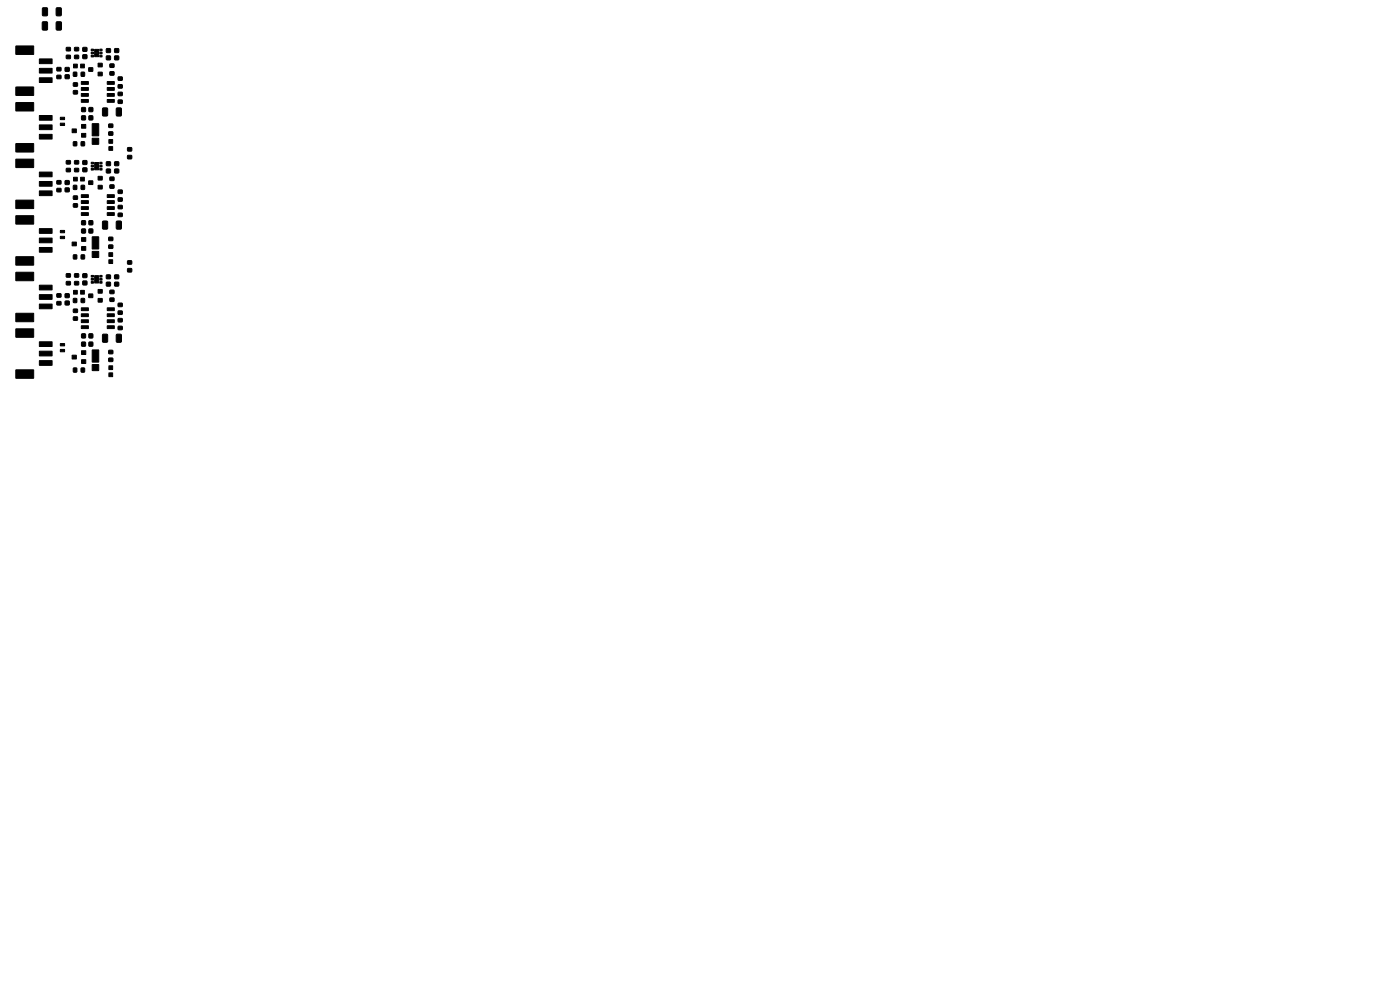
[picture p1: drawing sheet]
<svg xmlns="http://www.w3.org/2000/svg" width="297mm" height="210mm" viewBox="0 0 297 210" stroke-linecap="round" stroke-linejoin="round" font-family="sans-serif">
<g fill="#000" stroke="#000" stroke-width=".21">
<path d="M3.4 9.8h3.7v1.7h-3.7zM8.4 12.5h2.6v1h-2.6zM8.4 14.5h2.6v1h-2.6zM8.4 16.5h2.6v1h-2.6zM9 4.7l.8-.1 .3 .2v1.4l-.2 .2h-.7l-.2-.2zM9 1.7l.8-.1 .3 .2v1.3l-.2 .3h-.7l-.2-.2zM12 1.7l.8-.1 .2 .2v1.3l-.1 .3h-.8l-.2-.2zM12 4.7l.8-.1 .2 .2 .1 1.4-.2 .2h-.8l-.2-.2zM12.1 16h.8v.7h-.8zM12.1 14.3h.8v.7h-.8zM13.8 15.9h.9v.8h-.9zM13.8 14.3h.9v.8h-.9z"/>
<path d="M14.1 10.1h.8v.7h-.8zM14.1 11.7h.8v.7h-.8zM15.6 15.3h.7v.9h-.7zM15.6 17.6h.8v.7h-.8zM15.6 19.2h.8v.7h-.8zM15.6 13.6h.8v.8h-.8zM15.8 10.1h.9v.7h-.9zM15.8 11.7h.9v.7h-.9zM17.2 15.3h.7v.9h-.7zM17.3 17.3h1.4v.6h-1.4zM17.3 18.6h1.4v.5l-1.4 .1zM17.1 13.6h.8v.8h-.8z"/>
<path d="M17.6 10.1h.8v.8h-.8zM17.6 11.6h.8v.8h-.8zM19.4 10.4h.4v.4h-.4zM19.4 11.1h.4v.3h-.4zM19.4 11.7h.4v.4h-.4zM18.8 14.4h.9v.7h-.9zM20.1 10.5h.8v.7h-.8zM20.1 11.3h.8v.7h-.8zM21.2 11.7h.4v.4h-.4zM21.2 11.1h.4v.3h-.4zM21.2 10.4h.4v.4h-.4zM20.8 15.3h.9v.8h-.9z"/>
<path d="M20.8 13.4h.9v.8h-.9zM22.8 18.6h1.4v.5l-1.4 .1zM22.8 17.3h1.4v.6h-1.4zM22.6 10.3h.8v.8h-.8zM22.6 11.9h.8v.8h-.8zM23.3 13.6h.9v.7h-.9zM23.3 15.2h.9v.7h-.9zM24.3 10.3h.9v.8h-.9zM24.3 11.9h.9v.8h-.9zM25.1 19.6h.8v.7h-.8zM25.1 16.3h.8v.7h-.8zM25.1 18h.8v.7h-.8z"/>
<path d="M3.4 18.5h3.7v1.7h-3.7zM3.4 21.8h3.7v1.7h-3.7zM3.4 30.5h3.7v1.7h-3.7zM3.4 33.8h3.7v1.7h-3.7zM8.4 24.5h2.6v1h-2.6zM8.4 26.5h2.6v1h-2.6zM8.4 28.5h2.6v1h-2.6zM8.4 36.5h2.6v1h-2.6zM8.4 38.5h2.6v1h-2.6zM12.1 38.3h.8v.7h-.8zM12.8 24.9h.9v.4l-.9 .1zM12.8 26.1h.9v.5h-.9z"/>
<path d="M13.8 38.3h.9v.8h-.9zM14.1 34.1h.8v.7h-.8zM14.1 35.7h.8v.7h-.8zM15.3 27.4h.9v.7h-.9zM15.6 39.3h.7v.9h-.7zM15.6 30.1h.7v.8h-.7zM15.6 37.6h.8v.8h-.8zM15.8 34.1h.9v.7h-.9zM15.8 35.7h.9v.7h-.9zM17.2 39.3h.7v.9h-.7zM17.3 22.8h.8v.9h-.8zM17.3 24.6h.8v.8h-.8z"/>
<path d="M17.3 19.8h1.4v.6h-1.4zM17.3 21.1h1.4v.6h-1.4zM17.3 28.3h.9v.8h-.9zM17.3 26.4h.9v.8h-.9zM17.1 37.6h.8v.8h-.8zM17.2 30.1h.7v.8h-.7zM17.6 34.1h.8v.8h-.8zM17.6 35.6h.8v.8h-.8zM18.9 22.8h.8v.9h-.8zM18.9 24.6h.8v.8h-.8zM19.4 34.4h.4v.4h-.4zM19.4 35.1h.4v.3h-.4z"/>
<path d="M19.4 35.7h.4v.4h-.4zM18.8 38.4h.9v.7h-.9zM20.1 34.5h.8v.7h-.8zM20.1 35.3h.8v.7h-.8zM19.6 26.3h1.3v2.5h-1.3zM19.6 29.4h1.3v1.2h-1.3zM21.2 35.7h.4v.4h-.4zM21.2 35.1h.4v.3h-.4zM21.2 34.4h.4v.4h-.4zM20.8 39.3h.9v.8h-.9zM20.8 37.4h.9v.8h-.9zM22.8 21.1h1.4v.6h-1.4z"/>
<path d="M22.8 19.8h1.4v.6h-1.4zM21.8 22.9h.8l.2 .1v1.4l-.1 .2h-.7l-.3-.1zM23.1 31.1h.8v.8h-.8zM23.1 29.6h.8v.8h-.8zM22.6 34.3h.8v.8h-.8zM22.6 35.9h.8v.8h-.8zM23.1 26.3h.8v.7h-.8zM23.1 28h.8v.7h-.8zM23.3 37.6h.9v.7h-.9zM23.3 39.2h.9v.7h-.9zM24.3 34.3h.9v.8h-.9zM24.3 35.9h.9v.8h-.9z"/>
<path d="M25.1 21.2h.8v.7h-.8zM24.7 22.9h.8l.3 .1v1.4l-.2 .2h-.7l-.2-.1zM27.1 31.3h.8v.7h-.8zM27.1 33h.8v.7h-.8zM3.4 57.8h3.7v1.7h-3.7zM3.4 45.8h3.7v1.7h-3.7zM3.4 54.5h3.7v1.7h-3.7zM3.4 42.5h3.7v1.7h-3.7zM8.4 48.5h2.6v1h-2.6zM8.4 50.5h2.6v1h-2.6zM8.4 52.5h2.6v1h-2.6zM8.4 40.5h2.6v1h-2.6z"/>
<path d="M12.1 40h.8v.7h-.8zM12.8 48.9h.9v.4l-.9 .1zM12.8 50.1h.9v.5h-.9zM13.8 39.9h.9v.8h-.9zM14.1 58.1h.8v.7h-.8zM14.1 59.7h.8v.7h-.8zM15.3 51.4h.9v.7h-.9zM15.6 41.6h.8v.7h-.8zM15.6 43.2h.8v.7h-.8zM15.6 54.1h.7v.8h-.7zM15.8 58.1h.9v.7h-.9zM15.8 59.7h.9v.7h-.9z"/>
<path d="M17.3 48.6h.8v.8h-.8zM17.3 46.8h.8v.9h-.8zM17.3 41.3h1.4v.6h-1.4zM17.3 42.6h1.4v.5l-1.4 .1zM17.3 43.8h1.4v.6h-1.4zM17.3 45.1h1.4v.6h-1.4zM17.3 52.3h.9v.8h-.9zM17.3 50.4h.9v.8h-.9zM17.2 54.1h.7v.8h-.7zM17.6 58.1h.8v.8h-.8zM17.6 59.6h.8v.8h-.8zM18.9 48.6h.8v.8h-.8z"/>
<path d="M18.9 46.8h.8v.9h-.8zM19.4 58.4h.4v.4h-.4zM19.4 59.1h.4v.3h-.4zM19.4 59.7h.4v.4h-.4zM20.1 58.5h.8v.7h-.8zM20.1 59.3h.8v.7h-.8zM19.6 50.3h1.3v2.5h-1.3zM19.6 53.4h1.3v1.2h-1.3zM21.2 59.7h.4v.4h-.4zM21.2 59.1h.4v.3h-.4zM21.2 58.4h.4v.4h-.4zM22.8 45.1h1.4v.6h-1.4z"/>
<path d="M22.8 43.8h1.4v.6h-1.4zM22.8 42.6h1.4v.5l-1.4 .1zM22.8 41.3h1.4v.6h-1.4zM21.8 46.9h.8l.2 .1v1.4l-.1 .2h-.7l-.3-.1zM23.1 55.1h.8v.8h-.8zM23.1 53.6h.8v.8h-.8zM22.6 58.3h.8v.8h-.8zM22.6 59.9h.8v.8h-.8zM23.1 50.3h.8v.7h-.8zM23.1 52h.8v.7h-.8zM24.3 58.3h.9v.8h-.9zM24.3 59.9h.9v.8h-.9z"/>
<path d="M25.1 40.3h.8v.7h-.8zM25.1 42h.8v.7h-.8zM25.1 43.6h.8v.7h-.8zM25.1 45.2h.8v.7h-.8zM24.7 46.9h.8l.3 .1v1.4l-.2 .2h-.7l-.2-.1zM27.1 55.3h.8v.7h-.8zM27.1 57h.8v.7h-.8zM3.4 66.5h3.7v1.7h-3.7zM3.4 69.8h3.7v1.7h-3.7zM8.4 60.5h2.6v1h-2.6zM8.4 62.5h2.6v1h-2.6zM8.4 64.5h2.6v1h-2.6z"/>
<path d="M8.4 72.5h2.6v1h-2.6zM8.4 74.5h2.6v1h-2.6zM8.4 76.5h2.6v1h-2.6zM12.1 64h.8v.7h-.8zM12.1 62.3h.8v.7h-.8zM12.8 72.9h.9v.4l-.9 .1zM12.8 74.1h.9v.5h-.9zM13.8 63.9h.9v.8h-.9zM13.8 62.3h.9v.8h-.9zM15.3 75.4h.9v.7h-.9zM15.6 63.3h.7v.9h-.7zM15.6 65.6h.8v.7h-.8z"/>
<path d="M15.6 67.2h.8v.7h-.8zM15.6 78.1h.7v.8h-.7zM15.6 61.6h.8v.8h-.8zM17.2 63.3h.7v.9h-.7zM17.3 70.8h.8v.9h-.8zM17.3 72.6h.8v.8h-.8zM17.3 65.3h1.4v.6h-1.4zM17.3 66.6h1.4v.5l-1.4 .1zM17.3 67.8h1.4v.6h-1.4zM17.3 69.1h1.4v.6h-1.4zM17.3 76.3h.9v.8h-.9zM17.3 74.4h.9v.8h-.9z"/>
<path d="M17.1 61.6h.8v.8h-.8zM17.2 78.1h.7v.8h-.7zM18.9 70.8h.8v.9h-.8zM18.9 72.6h.8v.8h-.8zM18.8 62.4h.9v.7h-.9zM19.6 74.3h1.3v2.5h-1.3zM19.6 77.4h1.3v1.2h-1.3zM20.8 63.3h.9v.8h-.9zM20.8 61.4h.9v.8h-.9zM22.8 69.1h1.4v.6h-1.4zM22.8 67.8h1.4v.6h-1.4zM22.8 66.6h1.4v.5l-1.4 .1z"/>
<path d="M22.8 65.3h1.4v.6h-1.4zM21.8 70.9h.8l.2 .1v1.4l-.1 .2h-.7l-.3-.1zM23.1 79.1h.8v.8h-.8zM23.1 77.6h.8v.8h-.8zM23.1 74.3h.8v.7h-.8zM23.1 76h.8v.7h-.8zM23.3 61.6h.9v.7h-.9zM23.3 63.2h.9v.7h-.9zM24.7 70.9h.8l.3 .1v1.4l-.2 .2h-.7l-.2-.1zM25.1 64.3h.8v.7h-.8zM25.1 66h.8v.7h-.8zM25.1 67.6h.8v.7h-.8z"/>
<path d="M25.1 69.2h.8v.7h-.8zM3.4 78.5h3.7v1.7h-3.7z"/>
</g>
</svg>
